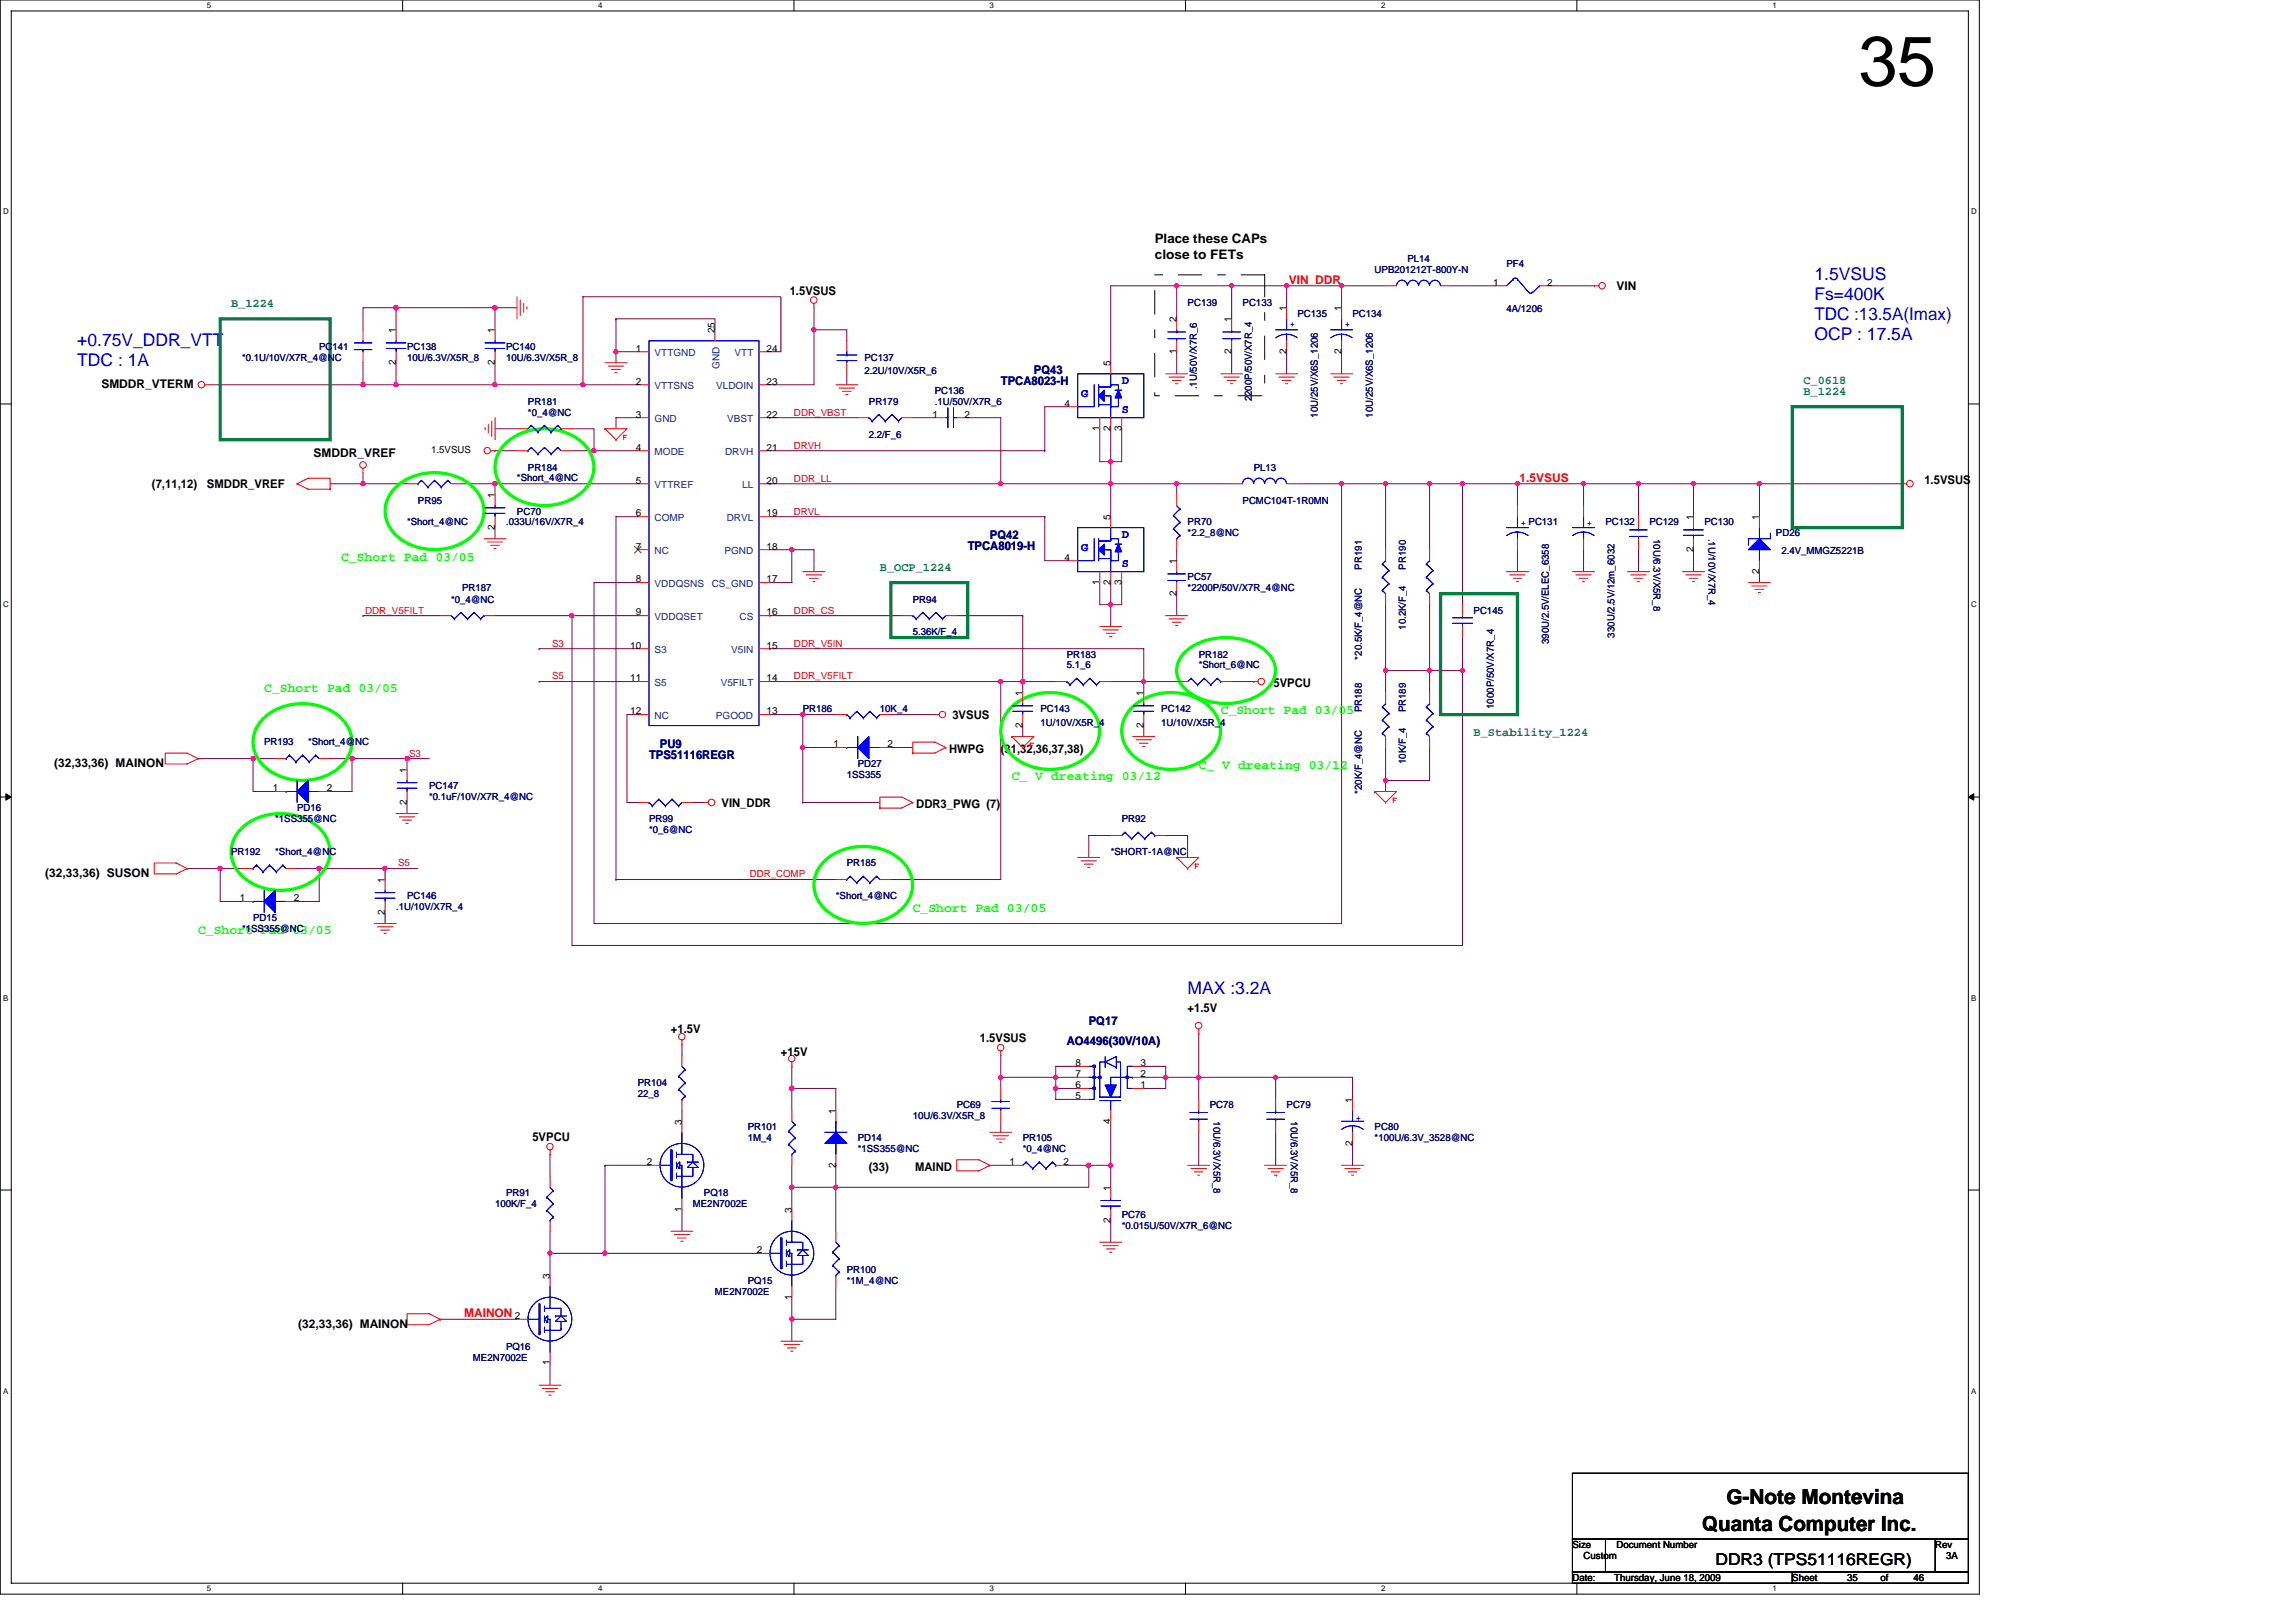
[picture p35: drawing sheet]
<svg xmlns="http://www.w3.org/2000/svg" width="297mm" height="210mm" viewBox="0 0 297 210" stroke-linecap="round" stroke-linejoin="round" font-family="sans-serif">
<defs><g id="words">
<text font-size="9.1" x="240.4" y="11.1">35</text>
<g font-size="2.7">
<text x="223.3" y="194.5">G-Note Montevina</text>
<text x="220.2" y="198.1">Quanta Computer Inc.</text>
</g>
<g font-size="2.3" fill="#00f">
<text x="234.7" y="36.2">1.5VSUS</text>
<text x="234.7" y="38.8">Fs=400K</text>
<text x="234.7" y="41.4">TDC :13.5A(Imax)</text>
<text x="10" y="44.7">+0.75V_DDR_VTT</text>
<text x="10" y="47.3">TDC : 1A</text>
<text x="234.7" y="44">OCP : 17.5A</text>
<text x="153.6" y="128.6">MAX :3.2A</text>
</g>
<text font-size="2.1" x="221.9" y="202.5">DDR3 (TPS51116REGR)</text>
<g font-size="1.7">
<text x="149.4" y="31.5">Place these CAPs</text>
<text x="149.4" y="33.5">close to FETs</text>
</g>
<g font-size="1.7" fill="#0f0">
<text x="44.1" y="72.5">C_Short Pad 03/05</text>
<text x="34.2" y="89.6">C_Short Pad 03/05</text>
<text x="157.9" y="92.4">C_Short Pad 03/05</text>
<text x="130.9" y="101">C_ V dreating 03/12</text>
<text x="155.1" y="99.5">C_ V dreating 03/12</text>
<text x="118.1" y="118">C_Short Pad 03/05</text>
<text x="25.6" y="120.9">C_Short Pad 03/05</text>
</g>
<g font-size="1.5" fill="#008040">
<text x="29.9" y="39.7">B_1224</text>
<text x="233.3" y="49.7">C_0618</text>
<text x="233.3" y="51.1">B_1224</text>
<text x="113.8" y="73.8">B_OCP_1224</text>
<text x="190.6" y="95.2">B_Stability_1224</text>
</g>
<g font-size="1.5">
<text x="102.2" y="38.1">1.5VSUS</text>
<text x="209.1" y="37.6">VIN</text>
<text x="13.1" y="50.2">SMDDR_VTERM</text>
<text x="40.6" y="59.2">SMDDR_VREF</text>
<text x="19.7" y="63.2">(7,11,12)</text>
<text x="26.8" y="63.2">SMDDR_VREF</text>
<text x="249" y="62.6">1.5VSUS</text>
<text x="164.8" y="88.9">5VPCU</text>
<text x="123.2" y="93">3VSUS</text>
<text x="7" y="99.3">(32,33,36) MAINON</text>
<text x="122.8" y="97.5">HWPG</text>
<text x="129.5" y="97.5">(31,32,36,37,38)</text>
<text x="93.3" y="104.4">VIN_DDR</text>
<text x="118.5" y="104.6">DDR3_PWG (7)</text>
<text x="5.9" y="113.5">(32,33,36) SUSON</text>
<text x="153.6" y="130.9">+1.5V</text>
<text x="86.8" y="133.7">+1.5V</text>
<text x="101" y="136.6">+15V</text>
<text x="126.8" y="134.9">1.5VSUS</text>
<text x="68.9" y="147.7">5VPCU</text>
<text x="112.4" y="151.5">(33)</text>
<text x="118.4" y="151.5">MAIND</text>
<text x="38.6" y="171.8">(32,33,36) MAINON</text>
</g>
<g font-size="1.5" fill="#f00">
<text x="166.7" y="36.7">VIN_DDR</text>
<text x="196.6" y="62.3">1.5VSUS</text>
<text x="60" y="170.4">MAINON</text>
</g>
<g font-size="1.5" fill="#000080">
<text x="129.5" y="49.8">TPCA8023-H</text>
<text x="133.7" y="48.4">PQ43</text>
<text x="125.2" y="71.1">TPCA8019-H</text>
<text x="128.1" y="69.7">PQ42</text>
<text x="84" y="98.1">TPS51116REGR</text>
<text x="85.4" y="96.7">PU9</text>
<text x="138" y="135.1">AO4496(30V/10A)</text>
<text x="140.9" y="132.6">PQ17</text>
</g>
<g font-size="1.5" fill="#00f">
<text x="139.9" y="51.4">G</text>
<text x="145.1" y="49.7">D</text>
<text x="145.1" y="53.5">S</text>
<text x="139.9" y="71.3">G</text>
<text x="145.1" y="69.6">D</text>
<text x="145.1" y="73.4">S</text>
</g>
<g font-size="1.3" fill="#000080">
<text x="177.8" y="35.3">UPB201212T-800Y-N</text>
<text x="182.1" y="33.8">PL14</text>
<text x="194.9" y="34.6">PF4</text>
<text x="153.6" y="39.5">PC139</text>
<text x="160.8" y="39.5">PC133</text>
<text x="167.9" y="41">PC135</text>
<text x="175" y="41">PC134</text>
<text x="194.9" y="40.4">4A/1206</text>
<text x="31.3" y="46.7">*0.1U/10V/X7R_4@NC</text>
<text x="41.3" y="45.2">PC141</text>
<text x="52.7" y="45.2">PC138</text>
<text x="52.7" y="46.7">10U/6.3V/X5R_8</text>
<text x="65.5" y="45.2">PC140</text>
<text x="65.5" y="46.7">10U/6.3V/X5R_8</text>
<text x="111.8" y="46.7">PC137</text>
<text x="68.3" y="52.3">PR181</text>
<text x="68.3" y="53.8">*0_4@NC</text>
<text x="111.8" y="48.4">2.2U/10V/X5R_6</text>
<text x="112.4" y="52.3">PR179</text>
<text x="120.9" y="50.9">PC136</text>
<text x="120.9" y="52.3">.1U/50V/X7R_6</text>
<text x="154.8" y="50.4" transform="rotate(-90 154.8 50.4)">.1U/50V/X7R_6</text>
<text x="161.9" y="51.9" transform="rotate(-90 161.9 51.9)">2200P/50V/X7R_4</text>
<text x="112.4" y="56.6">2.2/F_6</text>
<text x="170.5" y="54" transform="rotate(-90 170.5 54)">10U/25V/X6S_1206</text>
<text x="177.6" y="54" transform="rotate(-90 177.6 54)">10U/25V/X6S_1206</text>
<text x="54.1" y="65.2">PR95</text>
<text x="66.9" y="62.3">*Short_4@NC</text>
<text x="68.3" y="60.9">PR184</text>
<text x="160.8" y="65.2">PCMC104T-1R0MN</text>
<text x="162.2" y="60.9">PL13</text>
<text x="52.7" y="68">*Short_4@NC</text>
<text x="65.5" y="68">.033U/16V/X7R_4</text>
<text x="66.9" y="66.6">PC70</text>
<text x="153.6" y="68">PR70</text>
<text x="153.6" y="69.4">*2.2_8@NC</text>
<text x="207.7" y="68">PC132</text>
<text x="213.4" y="68">PC129</text>
<text x="213.9" y="69.7" transform="rotate(90 213.9 69.7)">10U/6.3V/X5R_8</text>
<text x="220.5" y="68">PC130</text>
<text x="221" y="69.7" transform="rotate(90 221 69.7)">.1U/10V/X7R_4</text>
<text x="229.8" y="69.4">PD26</text>
<text x="230.5" y="71.7">2.4V_MMGZ5221B</text>
<text x="58.4" y="78">*0_4@NC</text>
<text x="59.8" y="76.5">PR187</text>
<text x="118.1" y="78">PR94</text>
<text x="153.6" y="75.1">PC57</text>
<text x="153.6" y="76.5">*2200P/50V/X7R_4@NC</text>
<text x="176.2" y="73.7" transform="rotate(-90 176.2 73.7)">PR191</text>
<text x="181.9" y="73.7" transform="rotate(-90 181.9 73.7)">PR190</text>
<text x="118.1" y="82.2">5.36K/F_4</text>
<text x="181.9" y="81.5" transform="rotate(-90 181.9 81.5)">10.2K/F_4</text>
<text x="190.6" y="79.4">PC145</text>
<text x="200.4" y="83.4" transform="rotate(-90 200.4 83.4)">390U/2.5V/ELEC_6358</text>
<text x="208.9" y="82.5" transform="rotate(-90 208.9 82.5)">330U/2.5V/12m_6032</text>
<text x="138" y="85.1">PR183</text>
<text x="138" y="86.5">5.1_6</text>
<text x="155.1" y="85.1">PR182</text>
<text x="155.1" y="86.5">*Short_6@NC</text>
<text x="176.2" y="85.3" transform="rotate(-90 176.2 85.3)">*20.5K/F_4@NC</text>
<text x="103.9" y="92.2">PR186</text>
<text x="113.8" y="92.2">10K_4</text>
<text x="134.6" y="92.2">PC143</text>
<text x="134.6" y="93.9">1U/10V/X5R_4</text>
<text x="150.2" y="92.2">PC142</text>
<text x="150.2" y="93.9">1U/10V/X5R_4</text>
<text x="176.2" y="92.2" transform="rotate(-90 176.2 92.2)">PR188</text>
<text x="181.9" y="92.2" transform="rotate(-90 181.9 92.2)">PR189</text>
<text x="193.2" y="91.7" transform="rotate(-90 193.2 91.7)">1000P/50V/X7R_4</text>
<text x="34.2" y="96.4">PR193</text>
<text x="39.9" y="96.4">*Short_4@NC</text>
<text x="109.6" y="100.7">1SS355</text>
<text x="111" y="99.3">PD27</text>
<text x="181.9" y="98.8" transform="rotate(-90 181.9 98.8)">10K/F_4</text>
<text x="35.6" y="106.4">*1SS355@NC</text>
<text x="38.4" y="105">PD16</text>
<text x="55.5" y="102.1">PC147</text>
<text x="55.5" y="103.5">*0.1uF/10V/X7R_4@NC</text>
<text x="84" y="106.4">PR99</text>
<text x="84" y="107.8">*0_6@NC</text>
<text x="145.1" y="106.4">PR92</text>
<text x="176.2" y="102.7" transform="rotate(-90 176.2 102.7)">*20K/F_4@NC</text>
<text x="29.9" y="110.7">PR192</text>
<text x="35.6" y="110.7">*Short_4@NC</text>
<text x="109.6" y="112.1">PR185</text>
<text x="143.7" y="110.7">*SHORT-1A@NC</text>
<text x="32.7" y="119.2">PD15</text>
<text x="51.2" y="117.8">.1U/10V/X7R_4</text>
<text x="52.7" y="116.4">PC146</text>
<text x="108.1" y="116.4">*Short_4@NC</text>
<text x="31.3" y="120.6">*1SS355@NC</text>
<text x="82.5" y="140.5">PR104</text>
<text x="82.5" y="142">22_8</text>
<text x="123.8" y="143.4">PC69</text>
<text x="156.5" y="143.4">PC78</text>
<text x="166.5" y="143.4">PC79</text>
<text x="96.7" y="146.2">PR101</text>
<text x="96.7" y="147.6">1M_4</text>
<text x="111" y="147.6">PD14</text>
<text x="111" y="149.1">*1SS355@NC</text>
<text x="118.1" y="144.8">10U/6.3V/X5R_8</text>
<text x="132.3" y="147.6">PR105</text>
<text x="132.3" y="149.1">*0_4@NC</text>
<text x="157" y="145.1" transform="rotate(90 157 145.1)">10U/6.3V/X5R_8</text>
<text x="167" y="145.1" transform="rotate(90 167 145.1)">10U/6.3V/X5R_8</text>
<text x="177.8" y="146.2">PC80</text>
<text x="177.8" y="147.6">*100U/6.3V_3528@NC</text>
<text x="65.5" y="154.7">PR91</text>
<text x="91.1" y="154.7">PQ18</text>
<text x="64" y="156.2">100K/F_4</text>
<text x="89.6" y="156.2">ME2N7002E</text>
<text x="145.1" y="157.6">PC76</text>
<text x="145.1" y="159">*0.015U/50V/X7R_6@NC</text>
<text x="92.5" y="167.6">ME2N7002E</text>
<text x="96.7" y="166.1">PQ15</text>
<text x="109.6" y="164.7">PR100</text>
<text x="109.6" y="166.1">*1M_4@NC</text>
<text x="61.2" y="176.1">ME2N7002E</text>
<text x="65.5" y="174.7">PQ16</text>
</g>
<g font-size="1.3">
<text x="152.2" y="41.7" transform="rotate(-90 152.2 41.7)">2</text>
<text x="159.3" y="41.7" transform="rotate(-90 159.3 41.7)">1</text>
<text x="166.4" y="40.3" transform="rotate(-90 166.4 40.3)">1</text>
<text x="173.5" y="40.3" transform="rotate(-90 173.5 40.3)">1</text>
<text x="193.2" y="37">1</text>
<text x="200.2" y="37">2</text>
<text x="51.2" y="47.2" transform="rotate(-90 51.2 47.2)">2</text>
<text x="51.2" y="43.1" transform="rotate(-90 51.2 43.1)">1</text>
<text x="64" y="47.2" transform="rotate(-90 64 47.2)">2</text>
<text x="64" y="43.1" transform="rotate(-90 64 43.1)">1</text>
<text x="82.3" y="45.5">1</text>
<text x="92.5" y="43.1" transform="rotate(-90 92.5 43.1)">25</text>
<text x="99.2" y="45.5">24</text>
<text x="143.7" y="47.4" transform="rotate(-90 143.7 47.4)">5</text>
<text x="152.2" y="45.8" transform="rotate(-90 152.2 45.8)">1</text>
<text x="159.3" y="45.8" transform="rotate(-90 159.3 45.8)">2</text>
<text x="166.4" y="45.8" transform="rotate(-90 166.4 45.8)">2</text>
<text x="173.5" y="45.8" transform="rotate(-90 173.5 45.8)">2</text>
<text x="82.3" y="49.8">2</text>
<text x="99.2" y="49.8">23</text>
<text x="137.7" y="52.6">4</text>
<text x="55.8" y="58.6">1.5VSUS</text>
<text x="82.3" y="58.3">4</text>
<text x="82.3" y="54">3</text>
<text x="99.2" y="58.3">21</text>
<text x="99.2" y="54">22</text>
<text x="120.6" y="54">1</text>
<text x="124.8" y="54">2</text>
<text x="142.3" y="55.8" transform="rotate(-90 142.3 55.8)">1</text>
<text x="143.7" y="55.8" transform="rotate(-90 143.7 55.8)">2</text>
<text x="145.1" y="55.8" transform="rotate(-90 145.1 55.8)">3</text>
<text x="64" y="64.4" transform="rotate(-90 64 64.4)">1</text>
<text x="82.3" y="62.6">5</text>
<text x="99.2" y="62.6">20</text>
<text x="64" y="68.6" transform="rotate(-90 64 68.6)">2</text>
<text x="82.3" y="66.8">6</text>
<text x="82.3" y="71.1">7</text>
<text x="99.2" y="66.8">19</text>
<text x="99.2" y="71.1">18</text>
<text x="143.7" y="67.3" transform="rotate(-90 143.7 67.3)">5</text>
<text x="219.1" y="71.4" transform="rotate(-90 219.1 71.4)">2</text>
<text x="219.1" y="67.3" transform="rotate(-90 219.1 67.3)">1</text>
<text x="227.6" y="67.3" transform="rotate(-90 227.6 67.3)">1</text>
<text x="82.3" y="75.4">8</text>
<text x="99.2" y="75.4">17</text>
<text x="137.7" y="72.5">4</text>
<text x="142.3" y="75.7" transform="rotate(-90 142.3 75.7)">1</text>
<text x="143.7" y="75.7" transform="rotate(-90 143.7 75.7)">2</text>
<text x="145.1" y="75.7" transform="rotate(-90 145.1 75.7)">3</text>
<text x="152.2" y="77.1" transform="rotate(-90 152.2 77.1)">2</text>
<text x="152.2" y="73" transform="rotate(-90 152.2 73)">1</text>
<text x="227.6" y="74.3" transform="rotate(-90 227.6 74.3)">2</text>
<text x="81.5" y="83.9">10</text>
<text x="82.3" y="79.6">9</text>
<text x="99.2" y="79.6">16</text>
<text x="99.2" y="83.9">15</text>
<text x="81.5" y="88.2">11</text>
<text x="99.2" y="88.2">14</text>
<text x="81.5" y="92.4">12</text>
<text x="99.2" y="92.4">13</text>
<text x="132.3" y="94.2" transform="rotate(-90 132.3 94.2)">2</text>
<text x="132.3" y="90" transform="rotate(-90 132.3 90)">1</text>
<text x="148" y="94.2" transform="rotate(-90 148 94.2)">2</text>
<text x="148" y="90" transform="rotate(-90 148 90)">1</text>
<text x="52.6" y="100" transform="rotate(-90 52.6 100)">1</text>
<text x="107.8" y="96.7">1</text>
<text x="114.8" y="96.7">2</text>
<text x="35.3" y="102.4">1</text>
<text x="42.3" y="102.4">2</text>
<text x="52.6" y="104.1" transform="rotate(-90 52.6 104.1)">2</text>
<text x="31" y="116.6">1</text>
<text x="38" y="116.6">2</text>
<text x="49.8" y="118.3" transform="rotate(-90 49.8 118.3)">2</text>
<text x="49.8" y="114.2" transform="rotate(-90 49.8 114.2)">1</text>
<text x="139.1" y="137.9">8</text>
<text x="147.5" y="137.9">3</text>
<text x="139.1" y="139.4">7</text>
<text x="139.1" y="140.8">6</text>
<text x="139.1" y="142.2">5</text>
<text x="147.5" y="139.4">2</text>
<text x="147.5" y="140.8">1</text>
<text x="175" y="142.7" transform="rotate(-90 175 142.7)">1</text>
<text x="88.2" y="145.5" transform="rotate(-90 88.2 145.5)">3</text>
<text x="108.1" y="144.1" transform="rotate(-90 108.1 144.1)">1</text>
<text x="143.7" y="145.4" transform="rotate(-90 143.7 145.4)">4</text>
<text x="175" y="148.2" transform="rotate(-90 175 148.2)">2</text>
<text x="83.7" y="150.7">2</text>
<text x="108.1" y="151.1" transform="rotate(-90 108.1 151.1)">2</text>
<text x="130.6" y="150.7">1</text>
<text x="137.6" y="150.7">2</text>
<text x="143.7" y="154.1" transform="rotate(-90 143.7 154.1)">1</text>
<text x="88.2" y="156.8" transform="rotate(-90 88.2 156.8)">1</text>
<text x="102.4" y="156.9" transform="rotate(-90 102.4 156.9)">3</text>
<text x="143.7" y="158.2" transform="rotate(-90 143.7 158.2)">2</text>
<text x="71.1" y="165.4" transform="rotate(-90 71.1 165.4)">3</text>
<text x="97.9" y="162.1">2</text>
<text x="66.6" y="170.7">2</text>
<text x="102.4" y="168.1" transform="rotate(-90 102.4 168.1)">1</text>
<text x="71.1" y="176.7" transform="rotate(-90 71.1 176.7)">1</text>
<text x="203.4" y="200.3">Size</text>
<text x="204.9" y="201.7">Custom</text>
<text x="209.1" y="200.3">Document Number</text>
<text x="250.4" y="200.3">Rev</text>
<text x="251.8" y="201.7">3A</text>
<text x="203.4" y="204.5">Date:</text>
<text x="208.8" y="204.5">Thursday, June 18, 2009</text>
<text x="231.9" y="204.5">Sheet</text>
<text x="239" y="204.5">35</text>
<text x="243.3" y="204.5">of</text>
<text x="247.5" y="204.5">46</text>
</g>
<g font-size="1.3" fill="#004080">
<text x="84.7" y="46.1">VTTGND</text>
<text x="93.1" y="47.7" transform="rotate(-90 93.1 47.7)">GND</text>
<text x="95" y="46.1">VTT</text>
<text x="84.7" y="50.4">VTTSNS</text>
<text x="92.6" y="50.4">VLDOIN</text>
<text x="84.7" y="58.9">MODE</text>
<text x="84.7" y="54.6">GND</text>
<text x="93.8" y="58.9">DRVH</text>
<text x="94.1" y="54.6">VBST</text>
<text x="84.7" y="63.2">VTTREF</text>
<text x="96" y="63.2">LL</text>
<text x="84.7" y="67.4">COMP</text>
<text x="84.7" y="71.7">NC</text>
<text x="93.7" y="71.7">PGND</text>
<text x="94" y="67.4">DRVL</text>
<text x="84.7" y="75.9">VDDQSNS</text>
<text x="92.1" y="75.9">CS_GND</text>
<text x="84.7" y="80.2">VDDQSET</text>
<text x="95.7" y="80.2">CS</text>
<text x="84.7" y="84.5">S3</text>
<text x="84.7" y="88.8">S5</text>
<text x="93.2" y="88.8">V5FILT</text>
<text x="94.6" y="84.5">V5IN</text>
<text x="84.7" y="93">NC</text>
<text x="92.6" y="93">PGOOD</text>
</g>
<g font-size="1.3" fill="#00f">
<text x="166.9" y="42.3">+</text>
<text x="174" y="42.3">+</text>
<text x="196.8" y="68">+ PC131</text>
<text x="205.3" y="68">+</text>
<text x="175.4" y="145">+</text>
</g>
<g font-size="1.3" fill="#f00">
<text x="102.7" y="53.8">DDR_VBST</text>
<text x="102.7" y="58">DRVH</text>
<text x="102.7" y="62.3">DDR_LL</text>
<text x="102.7" y="66.6">DRVL</text>
<text x="47.2" y="79.4">DDR_V5FILT</text>
<text x="71.4" y="83.7">S3</text>
<text x="102.7" y="83.7">DDR_V5IN</text>
<text x="102.7" y="79.4">DDR_CS</text>
<text x="71.4" y="87.9">S5</text>
<text x="102.7" y="87.9">DDR_V5FILT</text>
<text x="52.9" y="97.9">S3</text>
<text x="51.5" y="112.1">S5</text>
<text x="97" y="113.5">DDR_COMP</text>
</g>
<g font-size="1">
<text x="26.8" y="1.1">5</text>
<text x="77.4" y="1.1">4</text>
<text x="128" y="1.1">3</text>
<text x="178.7" y="1.1">2</text>
<text x="229.3" y="1.1">1</text>
<text x=".4" y="27.7">D</text>
<text x="255" y="27.7">D</text>
<text x=".4" y="78.6">C</text>
<text x="255" y="78.6">C</text>
<text x=".4" y="129.5">B</text>
<text x="255" y="129.5">B</text>
<text x=".4" y="180.3">A</text>
<text x="255" y="180.3">A</text>
<text x="26.8" y="205.9">5</text>
<text x="77.4" y="205.9">4</text>
<text x="128" y="205.9">3</text>
<text x="178.7" y="205.9">2</text>
<text x="229.3" y="205.9">1</text>
</g>
</g></defs>
<path d="M0 0h256.1v206.2h-256.1zM1.5 1.4h253.2v203.4h-253.2z" fill="none" stroke="#000" stroke-width=".13"/>
<g fill="#fff">
<path d="M26.8 .1h.5v1.2h-.5z"/>
<path d="M26.8 205h.5v1.1h-.5z"/>
</g>
<path d="M52.1 0v1.4M52.1 204.8v1.4" fill="none" stroke="#000" stroke-width=".13"/>
<g fill="#fff">
<path d="M77.4 .1h.6v1.2h-.6z"/>
<path d="M77.4 205h.6v1.1h-.6z"/>
</g>
<path d="M102.7 0v1.4M102.7 204.8v1.4" fill="none" stroke="#000" stroke-width=".13"/>
<g fill="#fff">
<path d="M128 .1h.6v1.2h-.6z"/>
<path d="M128 205h.6v1.1h-.6z"/>
</g>
<path d="M153.4 0v1.4M153.4 204.8v1.4" fill="none" stroke="#000" stroke-width=".13"/>
<g fill="#fff">
<path d="M178.7 .1h.5v1.2h-.5z"/>
<path d="M178.7 205h.5v1.1h-.5z"/>
</g>
<path d="M204 0v1.4M204 204.8v1.4" fill="none" stroke="#000" stroke-width=".13"/>
<g fill="#fff">
<path d="M229.3 .1h.6v1.2h-.6z"/>
<path d="M229.3 205h.6v1.1h-.6z"/>
<path d="M.4 26.8h.7v1.2h-.7z"/>
<path d="M255 26.8h.7v1.2h-.7z"/>
<path d="M.4 77.7h.7v1.1h-.7z"/>
<path d="M255 77.7h.7v1.1h-.7z"/>
</g>
<path d="M0 52.3h1.5M254.7 52.3h1.4" fill="none" stroke="#000" stroke-width=".13"/>
<g fill="#fff">
<path d="M.4 128.5h.7v1.2h-.7z"/>
<path d="M255 128.5h.7v1.2h-.7z"/>
</g>
<path d="M0 103.1h1.5M254.7 103.1h1.4" fill="none" stroke="#000" stroke-width=".13"/>
<path d="M.8 102.7l.7 .4-.7 .4zM254.7 103.1l.7-.4v.8z" fill="#000" stroke="#000" stroke-width=".13"/>
<g fill="#fff">
<path d="M.4 179.4h.7v1.1h-.7z"/>
<path d="M255 179.4h.7v1.1h-.7z"/>
</g>
<path d="M0 154h1.5M254.7 154h1.4M203.4 190.6h51.3v8.5h-51.3zM203.4 199.1h4.3v4.3h-4.3zM207.7 199.1h42.7v4.3h-42.7zM250.4 199.1h4.3v4.3h-4.3zM203.4 203.4h28.5v1.4h-28.5zM231.9 203.4h22.8v1.4h-22.8z" fill="none" stroke="#000" stroke-width=".13"/>
<g fill="none" stroke="#800040" stroke-width=".13">
<path d="M51.2 39.8v2.9M51.2 39.8h.1M64 39.8h2.9M64 39.8h-17v2.9M64 39.8v2.9M64 39.8h.1M105.3 39.8v2.9M152.2 37h-8.5v9.9M152.2 37v4.3M152.2 37h.1M152.2 37h7.1M159.3 37v4.3"/>
<path d="M159.3 37h7.2v2.8M159.3 37h.1M166.5 37h7.1M173.6 37h.1M173.6 37h5.7M173.6 37v2.8M187.8 37h5.7M200.6 37h5.7M27.1 49.8h19.9M47 49.8h.1M47 46.9v2.9M47 49.8h35.5"/>
<path d="M51.2 46.9v2.9M51.2 49.8h.1M64 58.3h2.9M64 55.5h2.9M64 46.9v2.9M64 49.8h.1M74 55.5h2.9v2.8M74 58.3h2.9M75.4 49.8h.1M76.9 58.3h.1M76.9 58.3h5.6M79.7 41.3h12.8v1.4"/>
<path d="M79.7 45.5h2.8M79.7 45.5v1.4M79.7 41.3h.1M79.7 41.3v4.2M82.5 54h-2.8v1.5M99.6 45.5h1.4v-7.1h-25.6v11.4M99.6 54h.1M99.6 58.3h35.6M99.6 54h11.4M105.3 42.7v7.1h-5.7M105.3 42.7h4.3v1.4M105.3 42.7h.1"/>
<path d="M109.6 48.4v1.4M118.1 54h2.8M125.2 54h4.3v8.6M135.2 58.3h.1M138 52.6h-2.8v5.7M142.3 55.5v4.2h1.4M143.7 55.5v4.2M143.7 59.7h.1M143.7 59.7v2.9M145.1 55.5v4.2h-1.4M152.2 45.5v2.9M159.3 45.5v2.9"/>
<path d="M166.5 45.5v2.9M173.6 45.5v2.9M42.7 62.6h4.3M47 61.2v1.4M47 62.6h.1M47 79.7h.1M47 62.6h5.7M47 79.7h9.9M59.8 62.6h4.2M64 62.6h18.5M64 79.7h10M64 68.3v1.4"/>
<path d="M64 62.6h.1M64 62.6v1.4M74 79.7v42.6h115.2v-35.5M74 79.7h.1M74 79.7h8.5M82.5 66.8h-2.8v47M99.6 62.6h.1M99.6 71.1h2.8M99.6 79.7h.1M99.6 62.6h52.6M99.6 66.8h35.6M99.6 79.7h17.1"/>
<path d="M102.4 71.1v4.3h-2.8M102.4 71.1h.1M102.4 71.1h2.9v2.9M123.8 79.7h8.5M129.5 62.6h.1M132.3 79.7h.1M132.3 79.7v8.5M135.2 66.8h.1M135.2 66.8v5.7h2.8M142.3 75.4v2.8h1.4M143.7 62.6v4.2M143.7 75.4v2.8"/>
<path d="M143.7 62.6h.1M143.7 78.2h.1M143.7 78.2v2.9M145.1 75.4v2.8h-1.4M152.2 71.1v1.4M152.2 76.8v2.9M152.2 62.6v1.4M152.2 62.6h7.1M167.9 62.6h5.7M173.6 62.6h.1M173.6 62.6v56.9h-96.7v-44.1h5.6M173.6 62.6h5.7"/>
<path d="M179.3 62.6v8.5M179.3 78.2v8.6M179.3 62.6h.1M179.3 62.6h5.7M185 62.6h4.2M185 62.6h.1M185 78.2h.1M185 62.6v8.5M185 78.2v8.6M189.2 62.6v15.6M189.2 62.6h.1M189.2 62.6h7.1"/>
<path d="M196.3 62.6h8.6v2.8M196.3 62.6h.1M196.3 71.1v2.9M196.3 62.6v2.8M204.9 71.1v2.9M204.9 62.6h.1M204.9 62.6h14.2M212 62.6v4.2M212 71.1v2.9M212 62.6h.1M219.1 62.6h8.5v4.2M219.1 62.6h.1"/>
<path d="M219.1 71.1v2.9M219.1 62.6v4.2M227.6 74v1.4M227.6 62.6h.1M227.6 62.6h18.5M25.6 98.1h7.1M32.7 98.1h.1M32.7 98.1v4.3h2.9M32.7 98.1h2.9M42.7 98.1h2.8M45.5 98.1h7.2v1.5M45.5 98.1h.1"/>
<path d="M45.5 98.1v4.3h-2.8M52.7 98.1h.1M52.7 98.1h2.8M69.7 88.2h.1M69.7 83.9h.1M69.7 88.2h12.8M69.7 83.9h12.8M82.5 92.5h-1.4v11.3h1.4M99.6 83.9h48.4v4.3M99.6 83.9h.1M99.6 88.2h37M99.6 92.5h4.3"/>
<path d="M103.9 92.5v4.2M103.9 92.5h4.2M103.9 96.7h4.2M103.9 92.5h.1M103.9 96.7v7.1M115.2 92.5h5.7M115.2 96.7h2.9M129.5 88.2h.1M129.5 88.2v25.6h-14.3M132.3 93.9v1.4M132.3 88.2h.1M132.3 88.2v1.4"/>
<path d="M143.7 88.2h4.3M148 93.9v1.4M148 88.2v1.4M148 88.2h.1M148 88.2h4.2M159.3 88.2h2.9M179.3 86.8v2.8M179.3 86.8h.1M179.3 96.7v4.3M179.3 86.8h5.7M185 86.8v2.8M185 86.8h4.2"/>
<path d="M185 96.7v4.3h-5.7M189.2 86.8h.1M189.2 82.5v4.3M24.2 112.4h4.3M28.5 112.4v4.2h2.8M28.5 112.4h2.8M28.5 112.4h.1M38.4 112.4h2.9M41.3 112.4h.1M41.3 112.4v4.2h-2.9M41.3 112.4h12.8M49.8 112.4v1.4"/>
<path d="M49.8 118v1.5M49.8 112.4h.1M52.7 103.8v1.5M79.7 113.8h.1M79.7 113.8h28.4M89.6 103.8h1.5M103.9 103.8h.1M103.9 103.8h9.9M143.7 108.1h-2.8v2.8M150.8 108.1h2.8v2.8M179.3 101h.1M179.3 101v1.4"/>
<path d="M88.2 135.1v1.4M102.4 138v2.8M129.5 136.5v2.9M129.5 139.4h.1M129.5 139.4v1.4M129.5 139.4h7.1M136.6 139.4h2.8M136.6 139.4v2.8h2.8M136.6 139.4h.1M139.4 138h-2.8v1.4M148 138h2.8v1.4M148 139.4h2.8"/>
<path d="M150.8 139.4v1.4h-2.8M150.8 139.4h.1M150.8 139.4h4.3M155.1 139.4h.1M155.1 133.7v5.7M155.1 139.4h9.9v2.8M155.1 139.4v2.8M165 139.4h10v2.8M165 139.4h.1M71.2 149.4v2.8M71.2 159.3v5.7M78.3 150.8h.1"/>
<path d="M78.3 150.8h5.7M78.3 150.8v11.4M88.2 156.5v2.8M88.2 143.7v1.4M102.4 140.8h5.7v2.9M102.4 140.8h.1M102.4 150.8v2.8M102.4 153.6v2.9M102.4 153.6h.1M102.4 140.8v2.9M102.4 153.6h5.7M108.1 150.8h.1"/>
<path d="M108.1 153.6v5.7M108.1 150.8v2.8M128.1 150.8h2.8M129.5 145.1v1.4M136.6 140.8h2.8M136.6 140.8h.1M138 150.8h2.9v2.8h-32.8M140.9 150.8h.1M140.9 150.8h2.8M143.7 145.1v5.7M143.7 150.8v2.8M143.7 157.9v2.8"/>
<path d="M155.1 146.5v4.3M165 146.5v4.3M175 147.9v2.9M56.9 170.7h.1M56.9 170.7h10M71.2 162.2h.1M71.2 176.4v2.8M71.2 162.2h7.1M78.3 162.2h19.9M102.4 170.7h.1M102.4 167.8v2.9M102.4 170.7v2.8"/>
<path d="M108.1 166.4v4.3h-5.7"/>
</g>
<g fill="#f0f" stroke="#f0f" stroke-width=".13">
<circle cx="71.1" cy="162.1" r=".28"/>
<circle cx="173.6" cy="62.6" r=".28"/>
<circle cx="41.3" cy="112.4" r=".28"/>
<circle cx="196.3" cy="62.6" r=".28"/>
<circle cx="45.5" cy="98.1" r=".28"/>
<circle cx="52.7" cy="98.1" r=".28"/>
<circle cx="49.8" cy="112.4" r=".28"/>
<circle cx="32.7" cy="98.1" r=".28"/>
<circle cx="28.5" cy="112.4" r=".28"/>
<circle cx="47" cy="49.8" r=".28"/>
<circle cx="152.2" cy="62.6" r=".28"/>
<circle cx="173.6" cy="37" r=".27"/>
<circle cx="219.1" cy="62.6" r=".28"/>
<circle cx="76.8" cy="58.3" r=".27"/>
<circle cx="166.5" cy="37" r=".27"/>
<circle cx="159.3" cy="37" r=".27"/>
<circle cx="51.2" cy="39.8" r=".27"/>
<circle cx="64" cy="39.8" r=".28"/>
<circle cx="189.2" cy="86.7" r=".27"/>
<circle cx="132.3" cy="88.2" r=".28"/>
<circle cx="47" cy="62.6" r=".28"/>
<circle cx="143.7" cy="78.2" r=".27"/>
<circle cx="143.7" cy="59.7" r=".27"/>
<circle cx="212" cy="62.6" r=".28"/>
<circle cx="102.4" cy="71.1" r=".28"/>
<circle cx="64" cy="62.6" r=".28"/>
<circle cx="103.9" cy="92.4" r=".28"/>
<circle cx="129.5" cy="88.2" r=".27"/>
<circle cx="105.3" cy="42.6" r=".28"/>
<circle cx="74" cy="79.6" r=".27"/>
<circle cx="79.7" cy="45.5" r=".27"/>
<circle cx="143.7" cy="62.6" r=".27"/>
<circle cx="129.5" cy="62.6" r=".27"/>
<circle cx="51.2" cy="49.8" r=".27"/>
<circle cx="147.9" cy="88.2" r=".28"/>
<circle cx="204.8" cy="62.6" r=".28"/>
<circle cx="152.2" cy="37" r=".27"/>
<circle cx="64" cy="49.8" r=".28"/>
<circle cx="75.4" cy="49.8" r=".28"/>
<circle cx="102.4" cy="140.8" r=".28"/>
<circle cx="155.1" cy="139.4" r=".28"/>
<circle cx="136.6" cy="140.8" r=".27"/>
<circle cx="150.8" cy="139.4" r=".27"/>
<circle cx="165" cy="139.4" r=".27"/>
<circle cx="136.6" cy="139.4" r=".27"/>
<circle cx="129.5" cy="139.4" r=".27"/>
<circle cx="102.4" cy="170.7" r=".28"/>
<circle cx="108.1" cy="153.6" r=".27"/>
<circle cx="143.7" cy="150.8" r=".27"/>
<circle cx="140.8" cy="150.8" r=".27"/>
<circle cx="78.2" cy="162.1" r=".28"/>
<circle cx="102.4" cy="153.6" r=".28"/>
<circle cx="103.9" cy="96.7" r=".28"/>
<circle cx="179.2" cy="101" r=".27"/>
<circle cx="189.2" cy="62.6" r=".28"/>
<circle cx="184.9" cy="62.6" r=".28"/>
<circle cx="179.2" cy="62.6" r=".27"/>
<circle cx="184.9" cy="86.7" r=".27"/>
<circle cx="179.2" cy="86.7" r=".27"/>
<circle cx="227.6" cy="62.6" r=".28"/>
</g>
<g fill="none" stroke="#f00" stroke-width=".13">
<path d="M66.9 38.4v2.9M67.3 38.8v2M67.8 39.3v1.1M68.2 39.7v.3M105.3 39.3v.5M166.5 39.8v1.5M173.6 39.8v1.5M179.3 37h1.4M186.4 37h1.4M193.5 37h1.4M199.2 37h1.4M206.3 37h.1"/>
<path d="M206.3 37h.6M26.5 49.8h.6M47 42.7v1.4M47 45.5v1.4M51.2 42.7v1.4M51.2 45.5v1.4M62.8 55.3v.3M63.2 54.9v1.1M63.5 58.3h.5M63.6 54.5v2M64 58.3h.1M64 54v2.9"/>
<path d="M64 42.7v1.4M64 45.5v1.4M66.9 58.3h1.4M66.9 55.5h1.4M72.6 58.3h1.4M72.6 55.5h1.4M78.3 46.9h2.8M78.3 55.5h2.8l-1.4 1.4M78.3 55.5h.1M78.3 55.5l1.4 1.4M78.7 47.4h2M79.1 47.8h1.2"/>
<path d="M79.5 48.2h.3M79.7 56.9h.1M80.7 56.3h.4M80.7 56.5v-.2v.6M80.7 56.6h.3M82.5 58.3h1.5M82.5 54h1.5M82.5 49.8h1.5M82.5 45.5h1.5M92.5 42.7v1.4M98.2 58.3h1.4M98.2 54h1.4"/>
<path d="M98.2 49.8h1.4M98.2 45.5h1.4M108.1 49.8h2.9M108.6 50.2h2M109 50.6h1.1M109.4 51.1h.3M109.6 44.1v1.4M109.6 46.9v1.5M111 54h1.4M116.7 54h1.4M120.9 54h1.5M123.8 54h1.4"/>
<path d="M138 52.6h1.4M142.3 54v1.5M143.7 46.9v1.5M143.7 54v1.5M145.1 54v1.5M150.8 48.4h2.8M151.2 48.8h2M151.7 49.2h1.1M152.1 49.6h.3M152.2 41.3v1.4M152.2 44.1v1.4M157.9 48.4h2.9"/>
<path d="M158.3 48.8h2M158.8 49.2h1.1M159.2 49.6h.3M159.3 41.3v1.4M159.3 44.1v1.4M165 48.4h2.9M165.5 48.8h1.9M165.9 49.2h1.1M166.3 49.6h.3M166.5 44.1v1.4M172.1 48.4h2.9M172.6 48.8h2"/>
<path d="M173 49.2h1.1M173.4 49.6h.3M173.6 44.1v1.4M38.4 62.6l1.5 .7h2.8M38.4 62.6h.1M38.4 62.6l1.5-.7h2.8v1.4M42.7 63.3h.1M47 60.6v.6M52.7 62.6h1.4M56.9 79.7h1.5M58.4 62.6h1.4M62.6 69.7h2.9"/>
<path d="M62.6 79.7h1.4M63.1 70.1h1.9M63.5 70.5h1.1M63.9 71h.3M64 64v1.4M64 66.8v1.5M82.5 66.8h1.5M82.5 75.4h1.5M82.5 79.7h1.5M82.5 71.1h1.5M82.5 62.6h1.5M98.2 66.8h1.4"/>
<path d="M98.2 75.4h1.4M98.2 79.7h1.4M98.2 71.1h1.4M98.2 62.6h1.4M103.9 74h2.8M104.3 74.4h2M104.7 74.8h1.2M105.2 75.2h.2M116.7 79.7h1.4M122.4 79.7h1.4M138 72.5h1.4M142.3 74v1.4"/>
<path d="M143.7 66.8v1.5M143.7 74v1.4M145.1 74v1.4M150.8 79.7h2.8M152.2 64v1.4M152.2 69.7v1.4M152.2 72.5v1.5M152.2 75.4v1.4M159.3 62.6h1.5M166.5 62.6h1.4M179.3 71.1v1.4M179.3 76.8v1.4"/>
<path d="M185 71.1v1.4M185 76.8v1.4M189.2 78.2v1.5M194.9 74h2.9M195.3 74.4h2M195.8 74.8h1.1M196.2 75.2h.3M196.3 65.4v1.4M196.3 69.7v1.4M203.4 74h2.9M203.9 74.4h2M204.3 74.8h1.1"/>
<path d="M204.7 75.2h.3M204.9 65.4v1.4M204.9 69.7v1.4M210.5 74h2.9M211 74.4h2M211.4 74.8h1.1M211.8 75.2h.3M212 66.8v1.5M212 69.7v1.4M217.7 74h2.8M218.1 74.4h2M218.5 74.8h1.1"/>
<path d="M218.9 75.2h.3M219.1 66.8v1.5M219.1 69.7v1.4M226.2 75.4h2.8M226.6 75.8h2M227.1 76.2h1.1M227.5 76.7h.3M227.6 66.8v1.5M227.6 72.5v1.5M246.1 62.6h.6M21.4 97.4h2.8l1.4 .7-1.4 .7h-2.8zM25.6 98.1h.1"/>
<path d="M35.6 98.1h1.4M41.3 98.1h1.4M52.7 99.6v1.4M82.5 88.2h1.5M82.5 83.9h1.5M82.5 92.5h1.5M98.2 88.2h1.4M98.2 83.9h1.4M98.2 92.5h1.4M108.1 96.7h1.5M108.1 92.5h1.5M113.8 96.7h1.4"/>
<path d="M113.8 92.5h1.4M118.1 97.4h.1M120.9 92.5h.6M122.4 96.7l-1.5 .7h-2.8M122.4 96.7h.1M122.4 96.7l-1.5-.7h-2.8v1.4M130.9 95.3h2.8l-1.4 1.4M130.9 95.3h.1M130.9 95.3l1.4 1.4M132.3 96.7h.1M132.3 89.6v1.4M132.3 92.5v1.4"/>
<path d="M133.3 96.2h.4M133.3 96.3v-.1v.5M133.3 96.4h.3M136.6 88.2h1.4M142.3 81.1h2.8M142.3 88.2h1.4M142.7 81.5h2M143.1 81.9h1.2M143.5 82.4h.3M146.5 95.3h2.9M147 95.7h2M147.4 96.2h1.1"/>
<path d="M147.8 96.6h.3M148 89.6v1.4M148 92.5v1.4M151.2 80.1h2M151.7 80.5h1.1M152.1 80.9h.3M152.2 88.2h1.4M157.9 88.2h1.4M162.2 88.2h.1M162.2 88.2h.5M179.3 89.6v1.4M179.3 95.3v1.4"/>
<path d="M185 89.6v1.4M185 95.3v1.4M189.2 81.1v1.4M20 111.7h2.8l1.4 .7-1.4 .7h-2.8zM24.2 112.4h.1M31.3 112.4h1.4M31.3 116.6h1.4M35.6 102.4h1.4M37 112.4h1.4M37 116.6h1.4M41.3 102.4h1.4M48.4 119.5h2.8"/>
<path d="M48.8 119.9h2M49.8 113.8v1.4M49.8 116.6v1.4M51.2 105.3h2.9M51.7 105.7h2M52.1 106.1h1.1M52.5 106.5h.3M52.7 102.4v1.4M82.5 103.8h1.5M88.2 103.8h1.4M91.1 103.8h.5M108.1 113.8h1.5"/>
<path d="M113.8 104.5h.1M113.8 113.8h1.4M118.1 103.8l-1.4 .7h-2.9M118.1 103.8h.1M118.1 103.8l-1.4-.7h-2.9v1.4M139.4 110.9h2.9M139.9 111.4h2M140.3 111.8h1.1M140.7 112.2h.3M143.7 108.1h1.4M149.4 108.1h1.4M152.2 110.9h2.9l-1.5 1.5"/>
<path d="M152.2 110.9h.1M152.2 110.9l1.4 1.5M153.6 112.4h.1M154.6 111.8h.5M154.6 111.9v-.1v.6M154.6 112.1h.3M177.8 102.4h2.9l-1.4 1.4M177.8 102.4h.1M177.8 102.4l1.5 1.4M179.3 103.8h.1M180.3 103.3h.4M180.3 103.4v-.1v.5"/>
<path d="M180.3 103.5h.2M49.3 120.3h1.1M49.7 120.8h.3M88.2 135.1h.1M88.2 134.6v.5M88.2 136.5v1.5M102.4 138h.1M102.4 137.4v.6M129.5 136.5h.1M129.5 136v.5M139.4 138h1.5M139.4 139.4h1.5"/>
<path d="M146.5 138h1.5M146.5 139.4h1.5M155.1 133.7h.1M155.1 133.1v.6M71.2 149.4h.1M71.2 148.8v.6M71.2 152.2v1.4M71.2 157.9v1.4M84 150.8h1.4M86.8 159.3h2.8M87.2 159.7h2M88.2 142.2v1.5"/>
<path d="M88.2 145.1v1.4M88.2 155v1.5M102.4 143.7v1.4M102.4 149.4v1.4M102.4 156.5v1.4M108.1 143.7v1.4M108.1 149.4v1.4M108.1 159.3v1.4M123.8 150.1h2.8l1.5 .7-1.5 .7h-2.8zM128.1 150.8h.1M128.1 146.5h2.8M128.5 146.9h2"/>
<path d="M128.9 147.4h1.1M129.3 147.8h.3M129.5 140.8v1.4M129.5 143.7v1.4M130.9 150.8h1.4M136.6 150.8h1.4M139.4 140.8h1.5M139.4 142.2h1.5M143.7 143.7v1.4M143.7 153.6v1.4M143.7 156.5v1.4M146.5 140.8h1.5"/>
<path d="M153.6 150.8h2.9M154.1 151.2h2M154.5 151.6h1.1M154.9 152h.3M155.1 142.2v1.5M155.1 145.1v1.4M163.6 150.8h2.9M164 151.2h2M164.5 151.6h1.1M164.9 152h.3M165 142.2v1.5M165 145.1v1.4"/>
<path d="M165.2 152h.1M173.6 150.8h2.8M174 151.2h2M174.4 151.6h1.2M174.9 152h.2M175 142.2v1.5M175 146.5v1.4M52.7 170h2.8l1.4 .7-1.4 .7h-2.8zM56.9 170.7h.1M66.9 170.7h1.4M69.7 179.2h2.9M70.2 179.6h2"/>
<path d="M71.2 165v1.4M71.2 174.9v1.5M87.6 160.2h1.2M88.1 160.6h.3M98.2 162.2h1.4M101 173.5h2.9M101.4 173.9h2M101.9 174.4h1.1M102.3 174.8h.3M102.4 166.4v1.4M108.1 165v1.4M142.3 160.7h2.8"/>
<path d="M142.7 161.2h2M143.1 161.6h1.2M143.5 162h.3M70.6 180.1h1.1M71 180.5h.3"/>
<circle cx="105.3" cy="38.8" r=".43"/>
<circle cx="207.3" cy="37" r=".42"/>
<circle cx="26.1" cy="49.8" r=".42"/>
<circle cx="63" cy="58.3" r=".42"/>
<circle cx="47" cy="60.2" r=".43"/>
<circle cx="247.1" cy="62.6" r=".43"/>
<circle cx="121.9" cy="92.4" r=".42"/>
<circle cx="163.2" cy="88.2" r=".42"/>
<circle cx="92" cy="103.8" r=".43"/>
<circle cx="88.2" cy="134.1" r=".42"/>
<circle cx="102.4" cy="137" r=".42"/>
<circle cx="129.5" cy="135.5" r=".42"/>
<circle cx="155.1" cy="132.7" r=".43"/>
<circle cx="71.1" cy="148.3" r=".42"/>
</g>
<path d="M149.4 35.6h14.2v15.6h-14.2z" fill="none" stroke="#000" stroke-width=".13" stroke-dasharray="3 2 1 2"/>
<path d="M28.5 41.3h14.2v15.6h-14.2zM231.9 52.6h14.2v15.7h-14.2zM115.2 75.4h10v7.1h-10zM186.4 76.8h9.9v15.7h-9.9z" fill="none" stroke="#008040" stroke-width=".42"/>
<path d="M65.3 57.5a7.6 7.6 0 0 1 10.3 0 4.2 4.2 0 0 1-.6 6.4 7.6 7.6 0 0 1-9.7-.5 4.1 4.1 0 0 1 0-5.9zM51.1 63.2a7.6 7.6 0 0 1 10.3 0 4.2 4.2 0 0 1-.7 6.4 7.6 7.6 0 0 1-9.6-.5 4.1 4.1 0 0 1 0-5.9zM34 93.1a7.6 7.6 0 0 1 10.3 0 4.2 4.2 0 0 1-.7 6.4 7.6 7.6 0 0 1-9.6-.6 4.1 4.1 0 0 1 0-5.8zM130.7 91.6a7.6 7.6 0 0 1 10.3 0 4.2 4.2 0 0 1-.6 6.5 7.6 7.6 0 0 1-9.7-.6 4.1 4.1 0 0 1 0-5.9zM146.3 91.6a7.6 7.6 0 0 1 10.4 0 4.2 4.2 0 0 1-.7 6.5 7.6 7.6 0 0 1-9.7-.6 4.1 4.1 0 0 1 0-5.9zM153.5 84.2a8.5 8.5 0 0 1 10.3 0 3.2 3.2 0 0 1 0 5.1 8.5 8.5 0 0 1-10.3 0 3.2 3.2 0 0 1 0-5.1zM31.1 107.3a7.6 7.6 0 0 1 10.4 0 4.2 4.2 0 0 1-.7 6.4 7.6 7.6 0 0 1-9.7-.5 4.1 4.1 0 0 1 0-5.9zM106.5 111.6a7.5 7.5 0 0 1 10.3 0 4.2 4.2 0 0 1-.6 6.4 7.6 7.6 0 0 1-9.7-.6 4.1 4.1 0 0 1 0-5.8z" fill="none" stroke="#0f0" stroke-width=".42"/>
<g fill="none" stroke="#00f" stroke-width=".13">
<path d="M180.7 37a.7 .7 0 0 1 .7-.7 .7 .7 0 0 1 .7 .7M182.1 37a.71 .71 0 0 1 .7-.7 .71 .71 0 0 1 .7 .7M183.5 37a.7 .7 0 0 1 .7-.7 .7 .7 0 0 1 .7 .7 .71 .71 0 0 1 .7-.7 .71 .71 0 0 1 .7 .7M195.7 36.1a.47 .47 0 0 1 .6 0M195.8 36.1h.1M195.8 36.1l-.9 .9M196.3 36.1h.1M196.3 36.1l1.5 1.7M197.8 37.8l.2 .2 .2-.2M199.2 37h.1M199.2 37l-.9 .8M45.8 45.2h2.3"/>
<path d="M45.8 44.4h2.3M47 44.1v.3M47 45.2h.1M47 45.2v.3M50 45.1h2.5M50 44.4h2.5M51.2 44.1v.3M51.2 45.1h.1M51.2 45.1v.4M62.8 45.1h2.5M62.8 44.4h2.5M64 44.1v.3"/>
<path d="M64 45.1h.1M64 45.1v.4M68.3 58.3h.1M68.7 55h.1M68.7 57.9h.1M68.7 55l-.4 .5M68.7 55l.9 .9M68.7 57.9l.9 .8M68.7 57.9l-.4 .4M69.6 55.9h.1M69.6 58.7h.1M70.4 55h.1"/>
<path d="M70.4 57.9h.1M70.4 55l-.8 .9M70.4 55l.9 .9M70.4 57.9l.9 .8M70.4 57.9l-.8 .8M71.3 55.9h.1M71.3 58.7h.1M72.2 55h.1M72.2 57.9h.1M72.2 55l-.9 .9M72.2 55l.4 .5M72.2 57.9l.4 .4"/>
<path d="M72.2 57.9l-.9 .8M72.6 55.5h.1M84 44.1h14.2v49.8h-14.2zM108.3 45.9h2.5M108.3 46.7h2.5M109.6 46.7v.2M109.6 45.9h.1M109.6 45.5v.4M112.4 54h.1M112.4 54l.4 .5M112.8 54.5h.1M113.7 53.6h.1"/>
<path d="M113.7 53.6l.8 .9M113.7 53.6l-.9 .9M114.5 54.5h.1M115.4 53.6h.1M115.4 53.6l.8 .9M115.4 53.6l-.9 .9M116.2 54.5h.1M116.7 54l-.5 .5M122.4 54h.2M122.6 52.8v2.5M123.4 52.8v2.5M123.4 54h.1"/>
<path d="M123.4 54h.4M139.4 48.4h8.6v5.6h-8.6zM141.6 49.8v2.8h-2.2M142.1 49.8v2.8M142.1 52.3h1.6M142.3 52.3h1.2M142.9 51.2h.8v1.4M143.1 51.2h.6v1.4M143.7 49.8v.3h-1.4M143.7 49.8v.3h-1.6M143.7 49.8h1v.7M143.7 52.6h.1"/>
<path d="M143.7 48.4v1.4M143.7 54h.1M143.7 52.6v1.4M144.3 50.5h.8M144.7 51.5v1.1h-1M151.1 42.9h2.3M151.1 43.8h2.3M152.2 43.8v.3M152.2 42.9h.1M152.2 42.7v.2M158.2 43.8h2.3M158.2 42.9h2.3"/>
<path d="M159.3 42.7v.2M159.3 43.8h.1M159.3 43.8v.3M165 42.7h2.9M166.4 43.2h.1a2.21 2.21 0 0 1 1.3 .5M166.4 43.2a2.21 2.21 0 0 0-1.3 .5M166.5 43.2v.9M166.5 41.3v1.4M172.1 42.7h2.9M173.5 43.2h.1a2.21 2.21 0 0 1 1.3 .5M173.5 43.2a2.21 2.21 0 0 0-1.3 .5M173.6 43.2v.9"/>
<path d="M173.6 41.3v1.4M54.1 62.6h.1M54.5 62.1h.1M54.5 62.1l.9 .9M54.5 62.1l-.4 .5M55.4 63h.1M56.2 62.1h.1M56.2 62.1l.9 .9M56.2 62.1l-.8 .9M57.1 63h.1M57.9 62.1h.1M57.9 62.1l.5 .5"/>
<path d="M57.9 62.1l-.8 .9M58.4 79.7l.4 .4M59.6 79.2h.1M59.6 79.2l-.8 .9M59.6 79.2l.9 .9M61.3 79.2h.1M61.3 79.2l-.8 .9M61.3 79.2l.9 .9M62.6 79.7h.1M62.6 79.7l-.4 .4M62.8 66.4h2.5M62.8 65.7h2.5"/>
<path d="M64 65.4v.3M64 66.4h.1M64 66.4v.4M118.1 79.7h.1M118.1 79.7l.4 .4M119.4 79.2h.1M119.4 79.2l.8 .9M119.4 79.2l-.9 .9M121.1 79.2h.1M121.1 79.2l.8 .9M121.1 79.2l-.9 .9M122.4 79.7l-.5 .4"/>
<path d="M139.4 68.3h8.6v5.7h-8.6zM141.6 69.7v2.8h-2.2M142.1 69.7v2.8M142.1 72.3h1.6M142.3 72.3h1.2M142.9 71.1h.8v1.4M143.1 71.1h.6v1.4M143.7 69.7v.3h-1.4M143.7 69.7v.3h-1.6M143.7 69.7h1v.7M143.7 72.5h.1M143.7 68.3v1.4"/>
<path d="M143.7 74h.1M143.7 72.5v1.5M144.3 70.4h.8M144.7 71.4v1.1h-1M151.1 75.1h2.3M151.1 74.3h2.3M151.8 66.7h.1M151.8 68.4h.1M151.8 66.7l.9 .9M151.8 68.4l.9 .9M152.2 74v.3M152.2 75.1h.1"/>
<path d="M152.2 69.7h.1M152.2 75.1v.3M152.2 65.4l.5 .4M152.7 65.8h.1M152.7 67.6h.1M152.7 69.3h.1M152.7 65.8l-.9 .9M152.7 67.6l-.9 .8M152.7 69.3l-.5 .4M160.8 62.6a.71 .71 0 0 1 .7-.7 .71 .71 0 0 1 .7 .7M162.2 62.6a.7 .7 0 0 1 .7-.7 .7 .7 0 0 1 .7 .7M163.6 62.6a.7 .7 0 0 1 .7-.7 .7 .7 0 0 1 .7 .7"/>
<path d="M165 62.6a.7 .7 0 0 1 .7-.7 .7 .7 0 0 1 .7 .7M178.8 76.4h.1M178.8 74.7h.1M178.8 73h.1M178.8 76.4l.5 .4M178.8 74.7l.9 .8M178.8 73l.9 .8M179.3 72.5h.1M179.3 72.5l-.5 .5M179.7 75.5h.1M179.7 73.8h.1M179.7 75.5l-.9 .9"/>
<path d="M179.7 73.8l-.9 .9M184.5 76.4h.1M184.5 74.7h.1M184.5 73h.1M184.5 76.4l.5 .4M184.5 74.7l.9 .8M184.5 73l.9 .8M185 72.5h.1M185 72.5l-.5 .5M185.4 75.5h.1M185.4 73.8h.1M185.4 75.5l-.9 .9"/>
<path d="M185.4 73.8l-.9 .9M187.9 79.9h2.6M189.2 79.7v.2M194.9 68.3h2.9M194.9 69.3a2.21 2.21 0 0 1 1.4-.5 2.21 2.21 0 0 1 1.4 .5M196.3 68.8v.9M196.3 66.8v1.5M203.4 68.3h2.9M204.8 68.8a2.16 2.16 0 0 1 1.4 .5M204.8 68.8a2.22 2.22 0 0 0-1.3 .5M204.9 68.8v.9M204.9 66.8v1.5"/>
<path d="M210.8 68.6h2.3M210.8 69.4h2.3M212 69.4v.3M212 68.6h.1M212 68.3v.3M217.8 69.3h2.6M217.8 68.6h2.6M219.1 68.3v.3M219.1 69.3h.1M219.1 69.3v.4M226.2 70.4h.1M227.6 71.1v1.4"/>
<path d="M227.6 68.3v1.4M229 69v.7h-2.8v.7M37 98.1h.1M37.4 97.7h.1M37.4 97.7l.9 .9M37.4 97.7l-.4 .4M38.3 98.6h.1M39.2 97.7h.1M39.2 97.7l.8 .9M39.2 97.7l-.9 .9M40 98.6h.1M40.8 97.7h.1"/>
<path d="M40.8 97.7l.5 .4M40.8 97.7l-.8 .9M58.8 80.1h.1M60.5 80.1h.1M62.2 80.1h.1M109.6 96.7h.1M109.6 92.5h.1M109.6 96.7h1.4M109.6 92.5l.4 .4M110 92.9h.1M110.8 92h.1M110.8 92l.9 .9"/>
<path d="M110.8 92l-.8 .9M111 95.3v2.8M111.7 92.9h.1M112.4 96.7h1.4M112.5 92h.1M112.5 92l.9 .9M112.5 92l-.8 .9M113.4 92.9h.1M113.8 92.5l-.4 .4M118.5 80.1h.1M120.2 80.1h.1M121.9 80.1h.1"/>
<path d="M131 92h2.6M131 91.3h2.6M132.3 91v.3M132.3 92h.1M132.3 92v.5M138 88.2h.1M138 88.2l.4 .4M138.4 88.6h.1M139.3 87.8h.1M139.3 87.8l.8 .8M139.3 87.8l-.9 .8M140.1 88.6h.1"/>
<path d="M141 87.8h.1M141 87.8l.9 .8M141 87.8l-.9 .8M141.9 88.6h.1M142.3 88.2l-.4 .4M146.7 92h2.5M146.7 91.3h2.5M148 91v.3M148 92h.1M148 92v.5M154.1 87.8h.1M154.1 87.8l-.5 .4"/>
<path d="M154.1 87.8l.8 .8M154.9 88.6h.1M155.8 87.8h.1M155.8 87.8l-.9 .8M155.8 87.8l.9 .8M156.7 88.6h.1M157.5 87.8h.1M157.5 87.8l-.8 .8M157.5 87.8l.4 .4M157.9 88.2h.1M178.8 94.9h.1M178.8 93.2h.1"/>
<path d="M178.8 91.5h.1M178.8 94.9l.5 .4M178.8 93.2l.9 .8M178.8 91.5l.9 .8M179.3 91h.1M179.3 91l-.5 .5M179.7 94h.1M179.7 92.3h.1M179.7 94l-.9 .9M179.7 92.3l-.9 .9M184.5 94.9h.1M184.5 93.2h.1"/>
<path d="M184.5 91.5h.1M184.5 94.9l.5 .4M184.5 93.2l.9 .8M184.5 91.5l.9 .8M185 91h.1M185 91l-.5 .5M185.4 94h.1M185.4 92.3h.1M185.4 94l-.9 .9M185.4 92.3l-.9 .9M187.9 80.6h2.6M189.2 80.6h.1"/>
<path d="M189.2 80.6v.5M32.7 112.4h.1M32.7 116.6h.1M32.7 116.6h1.5M33.2 111.9h.1M33.2 111.9l.8 .9M33.2 111.9l-.5 .5M34 112.8h.1M34.2 115.2v2.8M34.9 111.9h.1M34.9 111.9l.8 .9M34.9 111.9l-.9 .9"/>
<path d="M35.6 116.6h1.4M35.7 112.8h.1M36.6 111.9h.1M36.6 111.9l.4 .5M36.6 111.9l-.9 .9M37 102.4h.1M37 102.4h1.4M38.4 101v2.8M39.9 102.4h1.4M48.5 116.2h2.6M48.5 115.5h2.6M49.8 115.2v.3"/>
<path d="M49.8 116.2h.1M49.8 116.2v.4M51.4 102h2.6M51.4 101.3h2.6M52.7 101v.3M52.7 102h.1M52.7 102v.4M84 103.8h.1M84 103.8l.4 .5M84.4 104.3h.1M85.2 103.4h.1M85.2 103.4l.9 .9"/>
<path d="M85.2 103.4l-.8 .9M86.1 104.3h.1M86.9 103.4h.1M86.9 103.4l.9 .9M86.9 103.4l-.8 .9M87.8 104.3h.1M88.2 103.8l-.4 .5M109.6 113.8h.1M110 113.4h.1M110 113.4l.8 .8M110 113.4l-.4 .4M110.8 114.2h.1"/>
<path d="M111.7 113.4h.1M111.7 113.4l.8 .8M111.7 113.4l-.9 .8M112.5 114.2h.1M113.4 113.4h.1M113.4 113.4l.4 .4M113.4 113.4l-.9 .8M145.5 107.7h.1M145.5 107.7l-.4 .4M145.5 107.7l.9 .8M146.4 108.5h.1M147.3 107.7h.1"/>
<path d="M147.3 107.7l-.9 .8M147.3 107.7l.8 .8M148.1 108.5h.1M149 107.7h.1M149 107.7l-.9 .8M149 107.7l.4 .4M149.4 108.1h.1M87.8 139.3h.1M87.8 139.3l.8 .8M88.2 138l.4 .4M88.6 138.4h.1M88.6 138.4l-.8 .9"/>
<path d="M140.9 138h.7v2.8h-.7M140.9 139.4h.8v-.1h-.3v.2h.3v-.1h-.1M141.4 137.8h.3v.3h-.3zM141.7 139.4h.6M142.1 139.3h.3v.2h-.3zM143 137.4h-.7v4.5h2.7v-4.5h-.6M143 136.7v1.4M143 137.4l1.4 .7M144.4 136.7v1.3M144.4 138.1h.1M144.4 136.7h.1M144.4 136.7l-1.4 .7"/>
<path d="M145.7 139.4v.1h.3v-.2h-.3v.1h.8M145.8 139.4h-2.1v1M146.5 138h-.7v2.8h.7M146.5 139.4h.1M70.7 154.9h.1M70.7 156.6h.1M70.7 154.9l.9 .8M70.7 156.6l.9 .9M71.2 157.9h.1M71.2 153.6l.4 .5M71.6 154.1h.1M71.6 155.7h.1"/>
<path d="M71.6 157.5h.1M71.6 154.1l-.9 .8M71.6 155.7l-.9 .9M71.6 157.5l-.4 .4M85.4 150.8h1.4M86.8 148.8h.1v4h-.1zM87.5 149.4h.7M87.5 150.8h.1M87.5 150.8l.4 .4v-.4M87.5 150.8l.4-.5v.5M87.5 150.3v.5M87.5 150.8v.4"/>
<path d="M87.5 151.8v.7M87.5 149.1v.3M87.5 149.4v.4M87.8 140.9h.1M87.8 151h.1M87.8 140.9l.8 .9M87.9 150.8h.3v4.2M88.2 142.2h.1M88.2 146.5v2.9M88.2 149.4h1.4v.9M88.6 140.1h.1M88.6 141.8h.1"/>
<path d="M88.6 140.1l-.8 .8M88.6 141.8l-.4 .4M88.9 150.3h.1M88.9 150.3h.7M89.6 151v1.2h-2.1M89.6 150.3l.8 .7h-1.3M89.6 150.3l-.7 .7h.3M89.6 150.3h.8M102 146.4h.1M102 148.1h.1M102 146.4l.9 .8M102 148.1l.9 .8"/>
<path d="M102.4 157.9v2.8M102.4 149.4h.1M102.4 145.1l.5 .4M102.9 145.5h.1M102.9 147.2h.1M102.9 148.9h.1M102.9 148.9l-.5 .5M102.9 145.5l-.9 .9M102.9 147.2l-.9 .9M106.7 146.5h2.9M108.1 147.9v1.5M108.1 145.1h.1"/>
<path d="M108.1 145.1v1.4M128.3 142.5h2.3M128.3 143.4h2.3M129.5 143.4v.3M129.5 142.5h.1M129.5 142.2v.3M132.8 150.3h.1M132.8 150.3l-.5 .5M132.8 150.3l.8 .9M133.6 151.2h.1M134.4 150.3h.1M134.4 150.3l-.8 .9"/>
<path d="M134.4 150.3l.9 .9M135.3 151.2h.1M136.2 150.3h.1M136.2 150.3l-.9 .9M136.2 150.3l.4 .5M136.6 150.8h.1M141.4 140.7h.3v.2h-.3v-.2h.2v1.5h-.7M142.3 142.4h2.7M142.4 156h2.6M142.4 155.3h2.6M143.7 155v.3M143.7 156h.1"/>
<path d="M143.7 142.4v1.3M143.7 156v.5M153.9 143.9h2.3M153.9 144.8h2.3M155.1 144.8v.3M155.1 143.9h.1M155.1 143.7v.2M163.9 143.9h2.3M163.9 144.8h2.3M165 144.8v.3M165 143.9h.1M165 143.7v.2"/>
<path d="M173.6 145.1h2.8M175 145.6a2.2 2.2 0 0 1 1.4 .5M175 145.6a2.2 2.2 0 0 0-1.4 .5M175 143.7v1.4M175 145.6h.1M175 145.6v.9M68.3 170.7h1.4M69.7 168.7h.2v4h-.2zM70.4 169.3h.8M70.4 170.7h.1M70.4 170.7l.5-.4v.4M70.4 170.3v.4"/>
<path d="M70.4 170.7v.4M70.4 171.7v.7M70.4 169v.3M70.4 169.3v.4M70.4 170.7l.3 .3M70.7 171h.1M70.9 170.7h.3v4.2M70.9 170.7v.4l-.2-.1M71.2 166.4v2.9M71.2 169.3h1.4v1M71.9 170.3h.1M71.9 170.3h.7"/>
<path d="M72.6 171v1.1h-2.2M72.6 170.3l.7 .7h-1.3M72.6 170.3l-.7 .7h.3M72.6 170.3h.7M99.6 162.2h1.4M101 160.2h.2v3.9h-.2zM101.7 160.7h.7M101.7 162.2h.1M101.7 162.2l.5 .4v-.4M101.7 162.2l.5-.5v.5M101.7 161.7v.5M101.7 162.2v.4"/>
<path d="M101.7 163.2v.7M101.7 160.4v.3M101.7 160.7v.5M102 162.4h.1M102.2 162.2h.2v4.2M102.4 160.7h1.5v1M103.2 161.7h.1M103.2 161.7h.7M103.9 162.4v1.2h-2.2M103.9 161.7l.7 .7h-1.3M103.9 161.7l-.7 .7h.2M103.9 161.7h.7"/>
<path d="M107.7 162h.1M107.7 163.7h.1M107.7 162l.9 .9M107.7 163.7l.9 .9M108.1 165h.1M108.1 160.7l.5 .5M108.6 161.2h.1M108.6 162.9h.1M108.6 164.6h.1M108.6 161.2l-.9 .8M108.6 162.9l-.9 .8M108.6 164.6l-.5 .4"/>
<circle cx="88.2" cy="150.8" r="2.84"/>
<circle cx="71.1" cy="170.7" r="2.84"/>
<circle cx="102.4" cy="162.1" r="2.84"/>
</g>
<g fill="#00f" stroke="#00f" stroke-width=".13">
<path d="M111 96.7l1.4-1.4v2.8z" fill-rule="evenodd"/>
<path d="M111 96.7l1.4-1.4v2.8z" fill-rule="evenodd"/>
<path d="M38.4 102.4l1.5-1.4v2.8z" fill-rule="evenodd"/>
<path d="M38.4 102.4l1.5-1.4v2.8z" fill-rule="evenodd"/>
<path d="M142.1 71.1l.8-.7v1.4z" fill-rule="evenodd"/>
<path d="M144.7 70.4l.4 1h-.8z" fill-rule="evenodd"/>
<path d="M142.1 71.1l.8-.7v1.4z" fill-rule="evenodd"/>
<path d="M144.7 70.4l.4 1h-.8z" fill-rule="evenodd"/>
<path d="M108.1 146.5l1.5 1.4h-2.9z" fill-rule="evenodd"/>
<path d="M108.1 146.5l1.5 1.4h-2.9z" fill-rule="evenodd"/>
<path d="M143 140.4h1.4l-.7 1.5z" fill-rule="evenodd"/>
<path d="M143 140.4h1.4l-.7 1.5z" fill-rule="evenodd"/>
<path d="M226.2 71.1l1.4-1.4 1.4 1.4z" fill-rule="evenodd"/>
<path d="M226.2 71.1l1.4-1.4 1.4 1.4z" fill-rule="evenodd"/>
<path d="M142.1 51.2l.8-.7v1.4z" fill-rule="evenodd"/>
<path d="M144.7 50.5l.4 1h-.8z" fill-rule="evenodd"/>
<path d="M142.1 51.2l.8-.7v1.4z" fill-rule="evenodd"/>
<path d="M144.7 50.5l.4 1h-.8z" fill-rule="evenodd"/>
<path d="M35.6 115.2v2.8l-1.4-1.4z" fill-rule="evenodd"/>
<path d="M35.6 115.2v2.8l-1.4-1.4z" fill-rule="evenodd"/>
</g>
<path d="M82.1 70.7l.9 .9M82.9 70.7l-.8 .9" fill="none" stroke="#804000" stroke-width=".13"/>
<use href="#words"/>
</svg>
